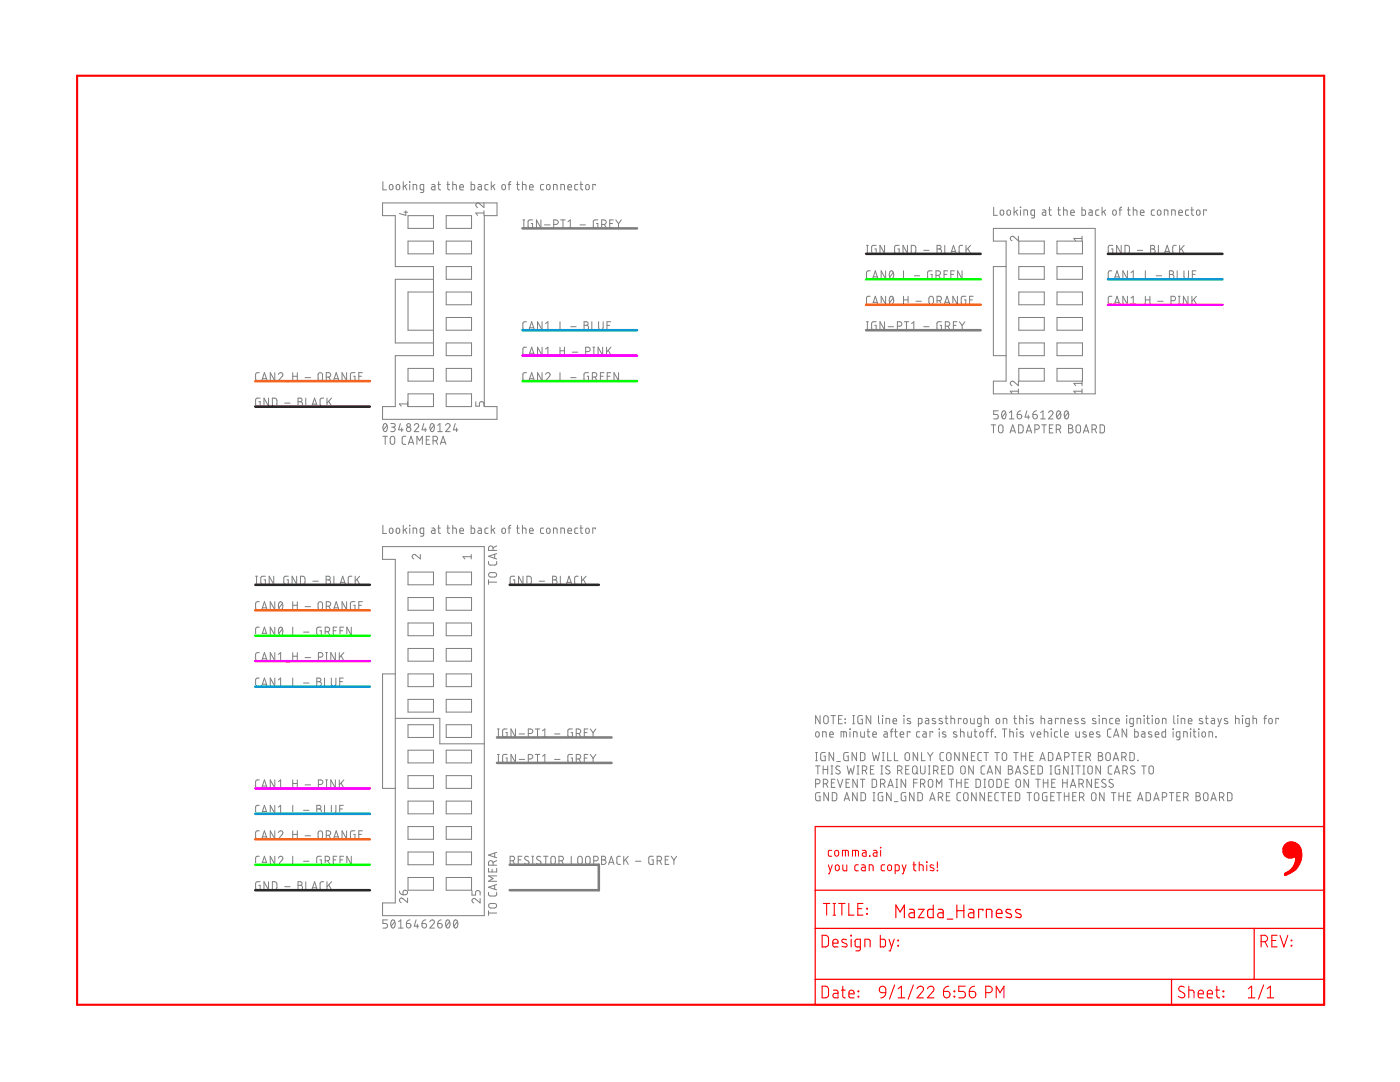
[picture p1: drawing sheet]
<svg xmlns="http://www.w3.org/2000/svg" width="279mm" height="216mm" viewBox="0 0 279 216" stroke-linecap="round" stroke-linejoin="round" font-family="sans-serif">
<g fill="none" stroke="#7e7e7e" stroke-width=".2">
<path d="M76.4 36.3v1.6h.7M77.8 36.9l.3-.1 .2 .1 .1 .6a.36 .36 0 0 1-.3 .4 .36 .36 0 0 1-.4-.4zM79.2 36.9l.2-.1 .3 .1 .1 .6a.36 .36 0 0 1-.4 .4 .36 .36 0 0 1-.3-.4zM80.5 36.3v1.6M80.8 37.1l.4 .8M81.2 36.8l-.7 .5M81.7 36.3h.1zM81.8 36.8v1.1M82.4 37.9v-1.1l.7 .1 .1 1M84.6 37.9h-.6l-.1-.2v-.8l.7-.1-.1 1.5-.6 .1M86.2 36.8h.4l.2 .3v.8l-.5-.1-.2-.2v-.2l.7-.1M87.4 36.8h.5"/>
<path d="M87.5 36.3l.1 1.4 .3 .2M89.2 36.8h.5M89.4 36.3v1.4l.3 .2M90.4 36.8l.6 .1 .1 1M90.4 36.3v1.6M91.8 37.3h.7a.38 .38 0 0 0-.3-.5 .38 .38 0 0 0-.4 .4v.6l.7 .1M94 36.3v1.6l.6-.1 .1-.2v-.6l-.1-.2h-.6M95.4 36.8h.5l.2 .3v.8l-.6-.1-.1-.2v-.2l.7-.1M97.4 36.8h-.5l-.1 .3 .1 .7 .5 .1M98 36.3v1.6M98.4 37.1l.4 .8M98.8 36.8l-.8 .5"/>
<path d="M100.3 36.9l.2-.1 .3 .1 .1 .6a.36 .36 0 0 1-.4 .4 .36 .36 0 0 1-.3-.4zM101.4 36.8h.6M102 36.3h-.3l-.1 .2v1.4M103.1 36.8h.5M103.3 36.3v1.4l.3 .2M104.3 36.8l.7 .1v1M104.3 36.3v1.6M105.7 37.3h.7a.38 .38 0 0 0-.3-.5 .38 .38 0 0 0-.4 .4v.6l.7 .1M108.5 36.8h-.5l-.1 .3v.7l.6 .1M109.2 36.9l.2-.1 .3 .1 .1 .6a.36 .36 0 0 1-.4 .4 .36 .36 0 0 1-.3-.4zM110.5 37.9v-1.1l.6 .1 .1 1M111.9 37.9v-1.1l.7 .1v1"/>
<path d="M113.3 37.3h.8a.38 .38 0 0 0-.3-.5 .38 .38 0 0 0-.5 .4l.1 .6 .7 .1M115.3 36.8h-.4l-.2 .3 .1 .7 .5 .1M115.8 36.8h.5M115.9 36.3l.1 1.4 .3 .2M117 36.9l.2-.1 .3 .1 .1 .6a.36 .36 0 0 1-.4 .4 .36 .36 0 0 1-.3-.4zM118.8 37v-.2h-.5v1.1M76.3 40.5h22.9v2.5h-2.6v38.1h2.6v2.6h-22.9v-2.6h2.6v-10.1h7.6v-17.8h-7.6v-10.2h-2.6zM80.6 42.3h.7M81 42.1v.9l-1.3-.4M81.4 43h5.1v2.6h-5.1zM81.4 48.1h5.1v2.6h-5.1zM86.5 58.3h-5.1v7.6h5.1"/>
<path d="M86.5 55.7h-7.6v12.7h7.6M89 43h5.1v2.6h-5.1zM89 48.1h5.1v2.6h-5.1zM89 53.2h5.1v2.5h-5.1zM89 58.3h5.1v2.5h-5.1zM96.6 40.5v.9l-.9-.8a.44 .44 0 0 0-.7 .2 .44 .44 0 0 0 .3 .6M96.6 42.5h-1.6l.3 .5M96.6 42.1v.9M104.4 45.5h.3M104.4 43.9h.3M104.5 43.9v1.6M106.3 43.9h-.7l-.2 .2v1l.2 .4h.7v-.9h-.3"/>
<path d="M107.9 43.9v1.6l-.8-1.6v1.6M108.7 44.9h1.1M110.5 44.8h.5a.46 .46 0 0 0 .4-.5 .46 .46 0 0 0-.4-.4h-.5v1.6M111.9 43.9h.9M112.4 43.9v1.6M113.3 45.5h1M113.3 44.2l.5-.3v1.6M115.8 44.9h1M119.3 43.9h-.7l-.2 .2 .1 1.3 .8 .1v-.9h-.3M120.1 44.8h.4a.46 .46 0 0 0 .5-.5 .46 .46 0 0 0-.5-.4h-.4v1.6M120.6 44.8l.4 .7M121.7 44.6h.5"/>
<path d="M122.4 43.9h-.7v1.6h.7M122.9 43.9l.5 .7M123.4 44.6v.9M124 43.9l-.6 .7M172.9 50.6h.4M172.9 49h.4M173.1 49v1.6M173.7 54l-.6 .1-.2 .3 .1 1 .1 .2 .6 .1M173.7 59.1h-.6l-.2 .4 .1 1 .1 .2h.6M174.1 55.7l.6-1.7 .5 1.7M174.3 55.2h.8M174.9 49h-.7l-.2 .2 .1 1.3 .8 .1v-.9h-.3"/>
<path d="M176.5 49v1.6l-.9-1.6v1.6M176.7 54v1.7l-.8-1.7v1.7M176.7 59.1v1.6l-.8-1.6v1.6M177.2 50.8h.7M177.7 54.1l.2-.1a.95 .95 0 0 1 0 1.7 1.06 1.06 0 0 1-.2-1.6zM177.7 59.2l.2-.1a.95 .95 0 0 1 0 1.6 1.06 1.06 0 0 1-.2-1.5zM178.3 54.4l-.8 .9M178.3 59.5l-.8 .9M179 55.8h.7M179.5 49h-.7l-.2 .2-.1 1 .3 .3 .7 .1v-.9h-.3M180.3 59.8h.9M180.3 54v1.7h.8"/>
<path d="M180.3 59.1v1.6M181.1 49v1.6l-.9-1.6v1.6M181.2 59.1v1.6M181.9 49h.6l.2 .2 .1 .9-.3 .4-.6 .1zM182.5 55h1.1M184.3 50h1.1M185.5 59.2l.3-.1 .3 .1 .2 .4v.7a.46 .46 0 0 1-.5 .4 .46 .46 0 0 1-.4-.4zM186 54l-.7 .1-.2 .2v1l.2 .3 .7 .1v-.9h-.2M186.8 54.9h.4a.46 .46 0 0 0 .5-.4 .46 .46 0 0 0-.5-.5h-.4v1.7M187 49h.5a.36 .36 0 0 1 .3 .3 .36 .36 0 0 1-.3 .4 .46 .46 0 0 1 .4 .4 .46 .46 0 0 1-.4 .5h-.5zM187 49.7h.5M187.3 54.9l.4 .8"/>
<path d="M188.4 54.8h.6M188.6 49v1.6h.7M189.1 54h-.7v1.7h.7M189.8 54.8h.5M189.8 50.6l.5-1.6 .5 1.6M189.9 50.2h.8M190.5 54h-.7v1.7h.7M191.1 59.1v1.6l-.9-1.6v1.6M192 54v1.7l-.9-1.7v1.7M192.1 49h-.5l-.2 .3v1.1l.2 .1 .5 .1M192.7 59.1h-.6l-.2 .2v1.3l.8 .1v-.9h-.2M192.8 49v1.6"/>
<path d="M193.1 49.6l.6 1M193.5 59.8h.6M193.7 49l-.9 1M194.2 59.1h-.7v1.6h.7M198.2 45.6h20.4v33h-20.4v-2.5h2.6v-28h-2.6zM198.3 41.3v1.7h.8M199.7 42l.3-.1 .2 .1 .1 .6a.36 .36 0 0 1-.3 .4 .36 .36 0 0 1-.4-.4zM200.8 53.2h-2.6v17.8h2.6M201.1 42l.2-.1 .3 .1 .1 .6a.36 .36 0 0 1-.4 .4 .36 .36 0 0 1-.3-.4zM202.4 41.3v1.7M202.7 42.2l.4 .8M203.1 41.9l-.7 .5"/>
<path d="M203.2 47.1v.9l-.8-.7a.45 .45 0 0 0-.8 .1 .45 .45 0 0 0 .4 .6M203.3 48.1h5.1v2.6h-5.1zM203.3 53.2h5.1v2.5h-5.1zM203.3 58.3h5.1v2.5h-5.1zM203.6 41.3l.1 .1zM203.7 41.9v1.1M204.3 43v-1.1l.7 .1 .1 1M206.5 43l-.6-.1-.1-.1v-.8l.7-.1-.1 1.5-.6 .1M208.1 41.9l.6 .1v1l-.7-.2v-.2l.2-.2 .5-.1M209.3 41.9h.5M209.4 41.3l.1 1.5 .3 .2M210.9 48.1h5.1v2.6h-5.1z"/>
<path d="M210.9 53.2h5.1v2.5h-5.1zM210.9 58.3h5.1v2.5h-5.1zM211.1 41.9h.5M211.3 41.3v1.5l.3 .2M212.3 41.9l.7 .1v1M212.3 41.3v1.7M213.7 42.4h.7a.38 .38 0 0 0-.3-.5 .38 .38 0 0 0-.4 .3v.7l.7 .1M215.9 41.3v1.7l.6-.1 .1-.9-.7-.1M215.9 47.6h-1.6l.4 .4M215.9 47.1v.9M217.3 41.9l.6 .1 .1 1-.7-.2v-.2l.1-.2 .6-.1M219.3 41.9h-.5l-.1 .2 .1 .8 .5 .1"/>
<path d="M219.9 41.3v1.7M220.3 42.2l.4 .8M220.7 41.9l-.8 .5M221.9 59.1h-.5l-.2 .4 .1 1.1 .6 .1M221.9 54l-.5 .1-.2 .3 .1 1.2 .6 .1M222.1 49h-.7l-.2 .2 .1 1.3 .8 .1v-.9h-.3M222.2 42l.2-.1 .3 .1 .1 .6a.36 .36 0 0 1-.4 .4 .36 .36 0 0 1-.3-.4zM222.4 55.7l.5-1.7 .6 1.7M222.5 55.2h.9M223.3 41.9h.6M223.8 49v1.6l-1-1.6v1.6M223.9 41.3l-.4 .3v1.4"/>
<path d="M224.5 49h.6l.3 .2v1.1l-.3 .2-.6 .1zM225 54v1.7l-.9-1.7v1.7M225 59.1v1.6l-.9-1.6v1.6M225 41.9h.6M225.2 41.3v1.5l.4 .2M225.7 59.5l.5-.4v1.6M225.7 54.4l.5-.4v1.7M225.7 55.7h.9M226.2 41.9l.7 .1v1M226.2 41.3v1.7M227 50h1M227.2 55.8h.7"/>
<path d="M227.6 42.4h.7a.38 .38 0 0 0-.3-.5 .38 .38 0 0 0-.4 .3l.1 .7 .6 .1M228.6 54v1.7h.7M228.6 59.1v1.6M228.6 59.8h.9M229.5 59.1v1.6M229.6 49h.5a.36 .36 0 0 1 .3 .3 .36 .36 0 0 1-.3 .4 .46 .46 0 0 1 .4 .4 .46 .46 0 0 1-.4 .5h-.5zM229.6 49.7h.5M230.4 41.9h-.5l-.1 .2v.8l.6 .1M230.7 55h1.1M231.1 42l.2-.1 .3 .1 .1 .6a.36 .36 0 0 1-.4 .4 .36 .36 0 0 1-.3-.4zM231.2 49v1.6h.7M232.4 43v-1.1l.7 .1v1"/>
<path d="M232.4 50.6l.5-1.6 .6 1.6M232.5 50.2h.8M233.4 54h.4a.36 .36 0 0 1 .4 .4 .36 .36 0 0 1-.4 .4 .46 .46 0 0 1 .5 .4 .46 .46 0 0 1-.5 .5h-.4zM233.4 54.8h.4M233.8 43v-1.1l.7 .1v1M234.8 49h-.5l-.3 .3 .1 1.1 .2 .1 .5 .1M234.9 54v1.7h.8M235.2 59.1h.3M235.2 42.4h.8a.38 .38 0 0 0-.3-.5 .38 .38 0 0 0-.5 .3l.1 .7 .7 .1M235.3 59.1v1.6M235.4 49v1.6M235.8 49.6l.5 1"/>
<path d="M236.3 54v1.2a.46 .46 0 0 0 .4 .5 .46 .46 0 0 0 .5-.5v-1.2M236.3 49l-.9 1M237.1 59.1v1.6l-.9-1.6v1.6M237.2 41.9l-.5 .1-.1 .1 .1 .8 .5 .1M237.7 41.9h.5M237.8 41.3l.1 1.5 .3 .2M237.9 59.1v1.6M238 54.8h.5M238.2 59.8l.6 .9M238.7 54h-.7v1.7h.7M238.8 59.1l-.9 1M238.9 42l.2-.1 .3 .1 .1 .6a.36 .36 0 0 1-.4 .4 .36 .36 0 0 1-.3-.4z"/>
<path d="M240.7 42.1v-.2h-.5v1.1M51.8 74.4h-.6l-.2 .3 .1 1.1 .1 .1 .6 .1M51.9 79.4l-.7 .1-.1 .2-.1 1 .2 .3h.7v-.8h-.3M52.2 76l.6-1.6 .5 1.6M52.4 75.6h.8M53.6 79.4v1.6l-.9-1.6v1.6M54.4 79.4l.6 .1 .2 .2 .1 .9-.3 .4h-.6zM54.8 74.4v1.6l-.9-1.6v1.6M55.6 74.7a.44 .44 0 0 1 .6-.3 .44 .44 0 0 1 .1 .7l-.7 .9h.9M57 76.2h.8M58.4 74.4v1.6M58.4 75.1h.9"/>
<path d="M59.3 74.4v1.6M59.5 79.4h.4a.36 .36 0 0 1 .4 .4 .36 .36 0 0 1-.4 .4 .44 .44 0 0 1 .5 .4 .44 .44 0 0 1-.5 .4h-.4zM60.9 75.4h1.1M61 79.4v1.6h.7M63.6 74.5l.3-.1 .3 .1 .2 1a.44 .44 0 0 1-.5 .5 .44 .44 0 0 1-.4-.5zM64.6 79.4l-.5 .1-.2 .3v1l.2 .2h.5M65.1 75.2h.5a.44 .44 0 0 0 .4-.4 .44 .44 0 0 0-.4-.4h-.5v1.6M65.3 79.4v1.6M65.6 75.2l.4 .8M66.2 79.4l-.9 1M66.6 76l.5-1.6 .5 1.6M66.7 75.6h.8"/>
<path d="M69.2 74.4v1.6l-.9-1.6v1.6M70.8 74.4h-.6l-.2 .2v1.2l.2 .1 .6 .1v-.9h-.2M71.6 75.1h.5M72.3 74.4h-.7v1.6h.7M81.4 73.5h5.1v2.6h-5.1zM81.4 78.6h5.1v2.5h-5.1zM89 63.4h5.1v2.5h-5.1zM89 68.4h5.1v2.6h-5.1zM89 73.5h5.1v2.6h-5.1zM89 78.6h5.1v2.5h-5.1zM105.1 74.4h-.5l-.2 .3v1.1l.2 .1 .5 .1M105.1 69.3h-.5l-.2 .3v1.1l.2 .2h.5"/>
<path d="M105.1 64.2h-.5l-.2 .4v1l.2 .2h.5M105.6 76l.5-1.6 .6 1.6M105.6 70.9l.5-1.6 .6 1.6M105.6 65.8l.5-1.6 .6 1.6M105.7 75.6h.8M105.7 70.5h.8M105.7 65.4h.8M108.2 64.2v1.6l-.9-1.6v1.6M108.2 69.3v1.6l-.9-1.6v1.6M108.2 74.4v1.6l-.9-1.6v1.6M108.9 74.7a.45 .45 0 0 1 .6-.3 .45 .45 0 0 1 .2 .7l-.8 .9h.9M108.9 70.9h.9"/>
<path d="M108.9 69.6l.4-.3v1.6M108.9 64.6l.4-.4v1.6M108.9 65.8h.9M110.4 76.2h.7M110.4 71.1h.7M110.4 66h.7M111.8 74.4v1.6h.7M111.8 64.2v1.6h.7M111.8 69.3v1.6M111.8 70h.8M112.6 69.3v1.6M113.9 75.4h1.1"/>
<path d="M113.9 65.2h1.1M114.2 70.3h1.1M116.6 64.2h.4a.36 .36 0 0 1 .4 .4 .36 .36 0 0 1-.4 .3 .46 .46 0 0 1 .5 .5 .46 .46 0 0 1-.5 .4h-.4zM116.6 64.9h.4M116.9 70.2h.4a.44 .44 0 0 0 .5-.5 .44 .44 0 0 0-.5-.4h-.4v1.6M117.5 74.4h-.7l-.2 .2v1.2l.2 .1 .7 .1v-.9h-.3M118.1 64.2v1.6h.7M118.2 75.2h.5a.44 .44 0 0 0 .4-.4 .44 .44 0 0 0-.4-.4h-.5v1.6M118.3 70.9h.4M118.3 69.3h.4M118.5 69.3v1.6M118.8 75.2l.3 .8"/>
<path d="M119.5 64.2v1.2a.46 .46 0 0 0 .4 .4 .46 .46 0 0 0 .5-.4v-1.2M119.8 75.1h.6M120.3 69.3v1.6l-.9-1.6v1.6M120.5 74.4h-.7v1.6h.7M121.1 69.3v1.6M121.1 64.9h.6M121.2 75.1h.5M121.4 69.9l.5 1M121.9 64.2h-.8v1.6h.8M121.9 74.4h-.7v1.6h.7M121.9 69.3l-.8 1M123.4 74.4v1.6l-.9-1.6v1.6"/>
<path d="M172.9 65.8h.4M172.9 64.2h.4M173.1 64.2v1.6M174.1 60.7l.6-1.6 .5 1.6M174.3 60.3h.8M174.9 64.2h-.7l-.2 .2 .1 1.3 .8 .1v-.9h-.3M176.5 64.2v1.6l-.9-1.6v1.6M177.2 65.2h1.1M179 60.9h.7M179.1 65.1h.4a.44 .44 0 0 0 .5-.5 .44 .44 0 0 0-.5-.4h-.4v1.6M180.5 64.2h.9M180.9 64.2v1.6"/>
<path d="M181.9 65.8h.9M181.9 64.6l.5-.4v1.6M182.8 60.1h1.1M184.3 65.2h1.1M187 60h.5a.44 .44 0 0 0 .4-.4 .44 .44 0 0 0-.4-.5h-.5v1.6M187.5 60l.4 .7M187.9 64.2h-.7l-.2 .2v1l.2 .4h.7v-.9h-.3M188.5 60.7l.5-1.6 .5 1.6M188.6 60.3h.8M188.7 65.1h.4a.44 .44 0 0 0 .4-.5 .44 .44 0 0 0-.4-.4h-.4v1.6M189.2 65.1l.3 .7M190.3 64.9h.5"/>
<path d="M191 64.2h-.7v1.6h.7M191.5 64.2l.5 .8M192 65v.8M192.6 64.2l-.6 .8M203.2 76.1v.9l-.8-.8a.45 .45 0 0 0-.8 .1 .45 .45 0 0 0 .4 .7M203.2 77.6v.9M203.2 78.1h-1.6l.4 .4M203.3 63.4h5.1v2.5h-5.1zM203.3 68.4h5.1v2.6h-5.1zM203.3 73.5h5.1v2.6h-5.1zM210.9 63.4h5.1v2.5h-5.1zM210.9 68.4h5.1v2.6h-5.1z"/>
<path d="M210.9 73.5h5.1v2.6h-5.1zM215.9 76.1v.9M215.9 77.6v.9M215.9 78.1h-1.6l.4 .4M215.9 76.5h-1.6l.4 .5M222.4 60.7l.5-1.6 .6 1.6M222.5 60.3h.9M225.7 60.7h.9M227.2 60.9h.7M231 60.1h1.1M233.7 60h.5a.44 .44 0 0 0 .4-.4 .44 .44 0 0 0-.4-.5h-.5v1.6M235.2 60.7h.3"/>
<path d="M56.8 80.4h1.1M59.5 80.2h.4M62.2 81l.6-1.6 .5 1.6M62.4 80.6h.8M65.6 80.1l.6 .9M76.4 87.1h.9M76.6 84.6l.3-.1a.95 .95 0 0 1 0 1.6 1 1 0 0 1-.3-1.5zM76.9 87.1v1.6M77.2 84.9l-.7 .9M78 84.5h.5a.36 .36 0 0 1 .4 .4 .36 .36 0 0 1-.4 .3h-.3M78 87.2l.3-.1 .4 .1 .1 1a.46 .46 0 0 1-.5 .5 .46 .46 0 0 1-.4-.5zM78.4 85.2a.44 .44 0 0 1 .5 .5 .44 .44 0 0 1-.5 .4h-.4"/>
<path d="M79.9 84.5l-.4 1.3h1M80.2 85.4v.7M81 87.1h-.5l-.2 .3v1.1l.2 .1 .5 .1M81.3 80.2v.8M81.3 80.6h-1.6l.4 .4M81.5 88.7l.5-1.6 .6 1.6M81.6 88.3h.8M82.7 84.9a.44 .44 0 0 1 .6-.4 .44 .44 0 0 1 .1 .7l-.7 .9h.9M83.2 88.7v-1.6l.5 .8 .6-.8v1.6M84.6 84.5l-.4 1.3h.9M84.9 85.4v.7M85.1 87.8h.5"/>
<path d="M85.8 87.1h-.7v1.6h.7M86 84.6l.3-.1a.95 .95 0 0 1 0 1.6 1 1 0 0 1-.3-1.5zM86.4 87.9h.5a.44 .44 0 0 0 .4-.4 .44 .44 0 0 0-.4-.4h-.5v1.6M86.6 84.9l-.7 .9M87 87.9l.3 .8M87.4 86.1h.9M87.4 84.9l.4-.4v1.6M87.9 88.7l.5-1.6 .6 1.6M88 88.3h.8M88.9 84.9a.44 .44 0 0 1 .7-.4 .44 .44 0 0 1 .1 .7l-.8 .9h.9M90.8 84.5l-.3 1.3h.9M91.1 85.4v.7"/>
<path d="M95 80.2v.8h.7v-.5a.46 .46 0 0 1 .4-.4 .46 .46 0 0 1 .5 .4v.5M197.8 84.8h.9M198.3 84.8v1.6M199.2 82h-.9v.7h.6a.45 .45 0 0 1 .3 .4 .45 .45 0 0 1-.3 .5h-.6M199.4 84.9l.3-.1 .3 .1 .2 1a.46 .46 0 0 1-.5 .5 .46 .46 0 0 1-.4-.5v-.7zM200.1 82.1l.2-.1a.95 .95 0 0 1 0 1.6 1 1 0 0 1-.2-1.5zM200.7 82.3l-.7 .9M201.4 83.6h1M201.4 82.3l.5-.3v1.6M201.6 86.4l.5-1.6 .5 1.6M201.7 86h.8M203 82.7h.6a.45 .45 0 0 1 .3 .5 .45 .45 0 0 1-.5 .4 .45 .45 0 0 1-.4-.5z"/>
<path d="M203.3 84.8h.6l.3 .2v.9l-.3 .5h-.6zM203.7 82l-.4 .1-.3 .6M204.8 86.4l.5-1.6 .6 1.6M204.9 86h.9M204.9 82l-.3 1.2h.9M205.2 82.9v.7M206.1 82.7h.6a.45 .45 0 0 1 .3 .5 .45 .45 0 0 1-.4 .4 .45 .45 0 0 1-.5-.5zM206.5 85.7h.5a.44 .44 0 0 0 .4-.5 .44 .44 0 0 0-.4-.4h-.5v1.6M206.9 82l-.5 .1-.3 .6M207.7 83.6h.9M207.7 82.3l.5-.3v1.6M207.9 84.8h.9"/>
<path d="M208.4 84.8v1.6M209.3 82.3a.45 .45 0 0 1 .6-.3 .45 .45 0 0 1 .1 .7l-.7 .9h.9M209.4 85.5h.6M210.2 84.8h-.8v1.6h.8M210.8 85.7h.4a.44 .44 0 0 0 .5-.5 .44 .44 0 0 0-.5-.4h-.4v1.6M211 82.1l.3-.1a.93 .93 0 0 1 0 1.6 1.02 1.02 0 0 1-.3-1.5zM211.3 85.7l.4 .7M211.6 82.3l-.7 .9M212.6 82.1l.2-.1a.93 .93 0 0 1 0 1.6 1.02 1.02 0 0 1-.2-1.5zM213.2 82.3l-.7 .9M213.3 84.8h.4a.36 .36 0 0 1 .4 .3 .36 .36 0 0 1-.4 .4 .44 .44 0 0 1 .5 .4 .44 .44 0 0 1-.5 .5h-.4zM213.3 85.5h.4"/>
<path d="M214.9 84.9l.3-.1 .3 .1 .1 1a.46 .46 0 0 1-.4 .5 .46 .46 0 0 1-.5-.5v-.7zM216.2 86.4l.6-1.6 .5 1.6M216.3 86h.9M217.9 85.7h.5a.44 .44 0 0 0 .4-.5 .44 .44 0 0 0-.4-.4h-.5v1.6M218.5 85.7l.3 .7M219.5 84.8h.7l.2 .2v1.1l-.2 .3h-.7zM51 116.6h.4M51 115h.4M51.2 115v1.6M53 115h-.6l-.3 .2v1.2l.2 .2h.7v-.9h-.3M54.6 115v1.6l-.9-1.6v1.6M55.3 116.8h.7"/>
<path d="M57.5 115h-.5l-.3 .2-.1 1 .3 .4h.6v-.9h-.2M59.2 115v1.6l-.9-1.6v1.6M60 115h.6l.2 .3 .1 .9-.3 .4h-.6zM62.4 116h1.1M65.1 115h.5a.36 .36 0 0 1 .3 .3 .36 .36 0 0 1-.3 .4 .46 .46 0 0 1 .4 .5 .46 .46 0 0 1-.4 .4h-.5zM65.1 115.7h.5M66.6 115v1.6h.8M67.9 116.6l.5-1.6 .5 1.6M68 116.2h.8M70.2 115h-.5l-.2 .3v1.1l.2 .2h.5M70.9 115v1.6M71.2 115.6l.6 1"/>
<path d="M71.8 115l-.9 1M76.3 109.1h20.3v73.6h-20.3v-2.5h2.6v-68.6h-2.6zM76.4 104.8v1.6h.7M77.8 105.5l.3-.1 .2 .1 .1 .6a.36 .36 0 0 1-.3 .3 .36 .36 0 0 1-.4-.3zM79.2 105.5l.2-.1 .3 .1 .1 .6a.36 .36 0 0 1-.4 .3 .36 .36 0 0 1-.3-.3zM80.5 104.8v1.6M80.8 105.7l.4 .7M81.2 105.4l-.7 .5M81.4 114.2h5.1v2.5h-5.1zM81.4 119.2h5.1v2.6h-5.1zM81.7 104.8l.1 .1zM81.8 105.4v1"/>
<path d="M82.4 106.4v-1l.7 .1 .1 .9M83.9 110.6v.9l-.9-.7a.44 .44 0 0 0-.7 .1 .44 .44 0 0 0 .3 .6M84.6 106.4h-.6l-.1-.1-.1-.7 .2-.2h.6v1.3l-.2 .3h-.5M86.2 105.4h.4l.2 .2v.8h-.5l-.2-.2v-.3l.7-.1M87.4 105.4h.5M87.5 104.8l.1 1.5 .3 .1M89 114.2h5.1v2.5h-5.1zM89 119.2h5.1v2.6h-5.1zM89.2 105.4h.5M89.4 104.8v1.5l.3 .1M90.4 105.4l.6 .1 .1 .9M90.4 104.8v1.6"/>
<path d="M91.8 105.9h.7a.39 .39 0 0 0-.3-.5 .39 .39 0 0 0-.4 .3v.7h.7M94 104.8v1.6h.6l.1-.2v-.7l-.1-.1h-.6M94 111.1h-1.6l.4 .4M94 110.6v.9M95.4 105.4h.5l.2 .2v.8h-.6l-.1-.2v-.3l.7-.1M97.4 105.4h-.5l-.1 .2 .1 .8h.5M97.5 112v.5l.4 .3 1-.1 .2-.2v-.5M97.5 115.7v.9M97.5 116.2h1.6M97.6 114.4l1.1-.1a.44 .44 0 0 1 .4 .4 .44 .44 0 0 1-.4 .4l-1.1-.1-.1-.3zM98 104.8v1.6M98.4 105.7l.4 .7"/>
<path d="M98.4 109.8v-.4a.46 .46 0 0 0-.5-.5 .46 .46 0 0 0-.4 .5v.4h1.6M98.7 110.6v.8M98.8 105.4l-.8 .5M99.1 110.5l-1.6 .5 1.6 .5M99.1 108.9l-.7 .4M100.3 105.5l.2-.1 .3 .1 .1 .6a.36 .36 0 0 1-.4 .3 .36 .36 0 0 1-.3-.3zM101.4 105.4h.6M102 104.8l-.3 .1-.1 .2v1.3M102.7 115h-.5l-.4 .2v1.2l.2 .2h.7v-.9h-.3M103.1 105.4h.5M103.3 104.8v1.5l.3 .1M104.3 105.4l.7 .1v.9"/>
<path d="M104.3 104.8v1.6M104.4 115v1.6l-.9-1.6v1.6M105.2 115h.6l.2 .3v1l-.2 .3h-.6zM105.7 105.9h.7a.38 .38 0 0 0-.2-.5 .38 .38 0 0 0-.5 .3v.7h.7M107.6 116h1.1M108.5 105.4h-.5l-.1 .2v.8h.6M109.2 105.5l.2-.1 .3 .1 .1 .6a.36 .36 0 0 1-.4 .3 .36 .36 0 0 1-.3-.3zM110.3 115h.4a.36 .36 0 0 1 .4 .3 .36 .36 0 0 1-.4 .4 .46 .46 0 0 1 .5 .5 .46 .46 0 0 1-.5 .4h-.4zM110.3 115.7h.4M110.5 106.4v-1l.6 .1 .1 .9M111.8 115v1.6h.7M111.9 106.4v-1l.7 .1v.9"/>
<path d="M113 116.6l.6-1.6 .5 1.6M113.2 116.2h.8M113.3 105.9h.8a.39 .39 0 0 0-.3-.5 .39 .39 0 0 0-.5 .3l.1 .7h.7M115.3 105.4h-.4l-.2 .2 .1 .8h.5M115.4 115h-.5l-.2 .3v1.1l.2 .2h.5M115.8 105.4h.5M115.9 104.8l.1 1.5 .3 .1M116.1 115v1.6M116.4 115.6l.6 1M117 115l-.9 1M117 105.5l.2-.1 .3 .1 .1 .6a.36 .36 0 0 1-.4 .3 .36 .36 0 0 1-.3-.3zM118.8 105.6v-.2h-.5v1"/>
<path d="M51.8 135.3h-.6l-.2 .4 .1 1.1 .7 .1M51.8 125.1l-.6 .1-.2 .3 .1 1.1 .1 .1 .6 .1M51.8 120.1h-.6l-.2 .3 .1 1.1 .1 .2h.6M51.8 130.2l-.6 .1-.2 .3 .1 1.1 .7 .1M52.2 136.9l.6-1.6 .5 1.6M52.2 126.8l.6-1.7 .5 1.7M52.2 121.7l.6-1.6 .5 1.6M52.2 131.8l.6-1.6 .5 1.6M52.4 136.5h.8M52.4 126.4h.8M52.4 121.3h.8M52.4 131.4h.8"/>
<path d="M54.8 120.1v1.6l-.9-1.6v1.6M54.8 125.1v1.7l-.9-1.7v1.7M54.8 130.2v1.6l-.9-1.6v1.6M54.8 135.3v1.6l-.9-1.6v1.6M55.6 130.6l.4-.4v1.6M55.6 135.7l.4-.4v1.6M55.6 136.9h.9M55.6 131.8h.9M55.8 125.2l.2-.1a.97 .97 0 0 1 0 1.7 1.02 1.02 0 0 1-.2-1.6zM55.8 120.2l.2-.1a.97 .97 0 0 1 0 1.6 1.02 1.02 0 0 1-.2-1.5zM56.4 125.5l-.8 .9M56.4 120.4l-.8 .9"/>
<path d="M57 137.1h.8M57 127h.8M57 121.9h.8M57 132h.8M58.4 120.1v1.6M58.4 125.1v1.7h.7M58.4 130.2v1.6M58.4 135.3v1.6h.7M58.4 120.8h.9M58.4 130.9h.9M59.3 120.1v1.6M59.3 130.2v1.6"/>
<path d="M60.6 136.3h1.1M60.6 126.1h1.1M60.9 121.1h1.1M60.9 131.2h1.1M63.2 135.3h.5a.36 .36 0 0 1 .4 .4 .36 .36 0 0 1-.4 .3 .46 .46 0 0 1 .4 .5 .46 .46 0 0 1-.4 .4h-.5zM63.2 136h.5M63.5 131.1h.5a.46 .46 0 0 0 .5-.4 .46 .46 0 0 0-.5-.5h-.5v1.6M63.6 120.2l.3-.1 .4 .2 .1 .9a.44 .44 0 0 1-.5 .5 .44 .44 0 0 1-.4-.5zM64.1 125.1h-.5l-.4 .3v1l.2 .3 .7 .1v-.9h-.3M64.8 135.3v1.6h.7M64.9 126h.4a.46 .46 0 0 0 .5-.4 .46 .46 0 0 0-.5-.5h-.4v1.7M65 131.8h.4"/>
<path d="M65 130.2h.4M65.1 121h.5a.46 .46 0 0 0 .4-.5 .46 .46 0 0 0-.4-.4h-.5v1.6M65.2 130.2v1.6M65.4 126l.4 .8M65.6 121l.4 .7M66.1 135.3v1.2a.46 .46 0 0 0 .5 .4 .46 .46 0 0 0 .4-.4v-1.2M66.5 125.9h.5M66.6 121.7l.5-1.6 .5 1.6M66.7 121.3h.8M66.9 130.2v1.6l-.9-1.6v1.6M67.2 125.1h-.7v1.7h.7M67.7 130.2v1.6"/>
<path d="M67.8 136h.5M67.9 125.9h.5M68.1 130.9l.5 .9M68.5 135.3h-.7v1.6h.7M68.6 125.1h-.7v1.7h.7M68.6 130.2l-.9 1M69.2 120.1v1.6l-.9-1.6v1.6M70.1 125.1v1.7l-.9-1.7v1.7M70.8 120.1h-.5l-.3 .2v1.2l.2 .2h.6v-.9h-.2M71.6 120.8h.5M72.3 120.1h-.7v1.6h.7M78.9 134.5h-2.6v22.8h2.6"/>
<path d="M81.4 124.3h5.1v2.6h-5.1zM81.4 129.4h5.1v2.5h-5.1zM81.4 134.5h5.1v2.5h-5.1zM81.4 139.6h5.1v2.5h-5.1zM89 124.3h5.1v2.6h-5.1zM89 129.4h5.1v2.5h-5.1zM89 134.5h5.1v2.5h-5.1zM89 139.6h5.1v2.5h-5.1zM51.8 155.6h-.6l-.2 .4 .1 1.1 .7 .1M52.2 157.2l.6-1.6 .5 1.6M52.4 156.8h.8M54.8 155.6v1.6l-.9-1.6v1.6"/>
<path d="M55.6 156l.4-.4v1.6M55.6 157.2h.9M57 157.4h.8M58.4 155.6v1.6M58.4 156.3h.9M59.3 155.6v1.6M60.9 156.6h1.1M63.5 156.5h.5a.46 .46 0 0 0 .5-.4 .46 .46 0 0 0-.5-.5h-.5v1.6M65 157.2h.4M65 155.6h.4M65.2 155.6v1.6M66.9 155.6v1.6l-.9-1.6v1.6"/>
<path d="M67.7 155.6v1.6M68.1 156.3l.5 .9M68.6 155.6l-.9 1M78.9 143.3h8.9v5.1h8.8M81.4 144.6h5.1v2.6h-5.1zM81.4 149.7h5.1v2.5h-5.1zM81.4 154.8h5.1v2.5h-5.1zM81.4 159.9h5.1v2.5h-5.1zM89 144.6h5.1v2.6h-5.1zM89 149.7h5.1v2.5h-5.1zM89 154.8h5.1v2.5h-5.1zM89 159.9h5.1v2.5h-5.1z"/>
<path d="M99.3 147.1h.3M99.3 145.5h.3M99.3 152.2h.3M99.3 150.5h.3M99.5 145.5v1.6M99.5 150.5v1.7M101.2 145.5h-.7l-.2 .2v1l.2 .4h.7v-.9h-.3M101.2 150.5l-.7 .1-.2 .2v1l.2 .3 .7 .1v-.9h-.3M102.9 145.5v1.6l-.9-1.6v1.6M102.9 150.5v1.7l-.9-1.7v1.7M103.6 146.5h1.1M103.6 151.5h1.1"/>
<path d="M105.4 146.4h.5a.46 .46 0 0 0 .4-.5 .46 .46 0 0 0-.4-.4h-.5v1.6M105.4 151.4h.5a.46 .46 0 0 0 .4-.4 .46 .46 0 0 0-.4-.5h-.5v1.7M106.8 145.5h.9M106.8 150.5h.9M107.3 145.5v1.6M107.3 150.5v1.7M108.3 147.1h.9M108.3 145.8l.4-.3v1.6M108.3 150.9l.4-.4v1.7M108.3 152.2h.9M110.7 146.5h1.1M110.7 151.5h1.1"/>
<path d="M114.2 145.5h-.6l-.3 .2v1l.3 .4h.6v-.9h-.2M114.2 150.5l-.6 .1-.3 .2v1l.3 .3 .6 .1v-.9h-.2M115 146.4h.5a.46 .46 0 0 0 .4-.5 .46 .46 0 0 0-.4-.4h-.5v1.6M115 151.4h.5a.46 .46 0 0 0 .4-.4 .46 .46 0 0 0-.4-.5h-.5v1.7M115.5 146.4l.4 .7M115.5 151.4l.4 .8M116.6 146.2h.6M116.6 151.3h.6M117.3 145.5h-.7v1.6h.7M117.3 150.5h-.7v1.7h.7M117.8 145.5l.6 .7M117.8 150.5l.6 .8"/>
<path d="M118.4 146.2v.9M118.4 151.3v.9M118.9 145.5l-.5 .7M118.9 150.5l-.5 .8M162.8 156.4h.4a.46 .46 0 0 0 .5-.5 .46 .46 0 0 0-.5-.4h-.4v1.6M162.8 151.8h.3M162.8 150.2h.3M162.8 152.8h.9M162.9 146.1l.2-.1 .3 .1 .1 .6a.36 .36 0 0 1-.4 .4 .36 .36 0 0 1-.3-.4zM162.9 150.2v1.6M163.2 152.8v1.7M163.7 158.2h-.7l-.2 .2v1l.2 .3 .7 .1v-.9h-.3"/>
<path d="M163.7 142.8v1.6l-.9-1.6v1.6M164.2 147.1v-1.1l.7 .1v1M164.3 152.8v1.7M164.3 153.5h.9M164.3 156.4h.5a.46 .46 0 0 0 .4-.5 .46 .46 0 0 0-.4-.4h-.5v1.6M164.5 142.9l.3-.1 .3 .1a1.33 1.33 0 0 1 .1 1.2l-.4 .3-.3-.1-.1-.3zM164.7 150.2h-.7l-.2 .2v1l.2 .4h.7v-.9h-.3M164.9 156.4l.3 .7M165.2 152.8v1.7M165.3 158.2v1.6l-.9-1.6v1.6M165.6 146.5h.7a.38 .38 0 0 0-.3-.5 .38 .38 0 0 0-.4 .4l.1 .6 .6 .1M165.8 142.8h1"/>
<path d="M165.8 152.8h.4M165.8 154.5h.4M165.9 156.2h.6M166 152.8v1.7M166.1 158.2h.6l.3 .2v.9l-.3 .4-.6 .1zM166.3 142.8v1.6M166.4 150.2v1.6l-.9-1.6v1.6M166.6 155.5h-.7v1.6h.7M167 152h.7M167.1 155.5l.6 1.6 .5-1.6M167.3 143.5h.6M167.6 153l-.2-.1a.37 .37 0 0 0-.5 .1 .37 .37 0 0 0 .1 .5l.5 .3a.38 .38 0 0 1 .1 .5 .38 .38 0 0 1-.5 .1l-.3-.2"/>
<path d="M167.9 147.1v-1.1l.9 .1 .1 1M168.1 142.8h-.8v1.6h.8M168.4 146v1.1M168.5 159.8l.5-1.6 .5 1.6M168.6 159.4h.8M168.6 143.5l.1 .1zM168.6 144.2l.1 .1zM168.8 156.2h.6M169.1 152.8l.3 1.7 .4-1.1 .3 1.1 .4-1.7M169.3 150.2h-.7l-.2 .2v1l.2 .4h.7v-.9h-.3M169.6 155.5h-.8v1.6h.8M169.6 145.5h.1z"/>
<path d="M169.6 146v1.1M170.2 142.8h.3M170.2 144.4h.3M170.3 147.1v-1.1l.7 .1v1M170.3 142.8v1.6M170.9 150.2v1.6l-.8-1.6v1.6M171 152.8h.4M171 154.5h.4M171.1 158.2v1.6l-.9-1.6v1.6M171.1 155.5v1.6l-.9-1.6v1.6M171.2 152.8v1.7M171.7 155.5h.9"/>
<path d="M171.7 150.2h.6l.3 .2v1.1l-.3 .2-.6 .1zM171.8 146v.9l.2 .2h.5v-1.1M171.8 158.2l.8 .1a1.33 1.33 0 0 1 .1 1.2l-.3 .2-.6 .1zM172.1 142.8h-.7l-.2 .2v1.1l.2 .3h.7v-.9h-.3M172.1 153.7h.5a.46 .46 0 0 0 .4-.4 .46 .46 0 0 0-.4-.5h-.5v1.7M172.1 155.5v1.6M172.6 153.7l.4 .8M173.1 146h.5M173.2 145.5v1.4l.4 .2M173.7 153.5h.5M173.8 142.8v1.6l-.9-1.6v1.6M174.1 155.5h.6l.2 .3v1l-.2 .3h-.6z"/>
<path d="M174.1 150.2l.4 1.6 .3-1.1 .4 1.1 .3-1.6M174.2 146.5h.7a.38 .38 0 0 0-.3-.5 .38 .38 0 0 0-.4 .4v.6l.7 .1M174.2 159.8h.4M174.2 158.2h.4M174.4 158.2v1.6M174.4 152.8h-.7v1.7h.7M175.3 142.8v1.3l.3 .3M175.7 156.4h.5a.46 .46 0 0 0 .4-.5 .46 .46 0 0 0-.4-.4h-.5v1.6M175.8 152.8h.4M175.8 154.5h.4M176 152.8v1.7M176.1 142.8l.1 .1z"/>
<path d="M176.1 151.8h.4M176.1 150.2h.4M176.1 143.3v1.1M176.2 158.2h-.7l-.2 .2 .1 1.3 .8 .1v-.9h-.3M176.3 150.2v1.6M176.3 156.4l.3 .7M176.4 146h.5l.2 .3v.8l-.6-.1-.1-.2v-.2l.7-.1M176.8 144.4v-1.1l.7 .2v.9M177.1 150.2v1.6h.8M177.2 157.1l.5-1.6 .6 1.6M177.3 156.7h.8M177.5 153l-.5-.2-.2 .4v.2l.6 .4a.38 .38 0 0 1 .2 .5 .38 .38 0 0 1-.5 .1l-.4-.2"/>
<path d="M177.7 146h.5M177.8 158.2v1.6l-.9-1.6v1.6M178.2 143.9h.7a.38 .38 0 0 0-.2-.6 .38 .38 0 0 0-.5 .4l.1 .6 .6 .1M178.2 145.5l-.3 .1v1.5M178.5 160h.7M178.5 150.2v1.6h.7M178.5 146h.6M178.7 145.5v1.4l.4 .2M178.8 155.5h.4M178.8 157.1h.4M179 155.5v1.6M179.1 153.7h.5a.46 .46 0 0 0 .4-.4 .46 .46 0 0 0-.4-.5h-.5v1.7"/>
<path d="M179.6 146.5h.8a.38 .38 0 0 0-.3-.5 .38 .38 0 0 0-.5 .4l.1 .6 .7 .1M179.7 153.7l.3 .8M180.4 142.8v.1zM180.4 143.3v1.1M180.7 153.5h.6M180.7 155.5v1.6l-.9-1.6v1.6M180.8 150.3l.3-.1 .3 .1 .1 1a.46 .46 0 0 1-.4 .5 .46 .46 0 0 1-.5-.5v-.7zM180.8 158.2h-.7l-.2 .2v1l.2 .3 .7 .1v-.9h-.3M181.5 152.8h-.8v1.7h.8M181.6 146.2v-.2h-.5v1.1M181.7 143.4h-.6l-.1 .2 .7 .4v.3l-.2 .1-.5-.1M182.3 153l.3-.2 .3 .2 .1 1a.46 .46 0 0 1-.4 .5 .46 .46 0 0 1-.5-.5v-.7z"/>
<path d="M182.3 156.2h.7M182.4 158.2v1.6l-.9-1.6v1.6M182.8 154.1l.4 .4M183 155.5h-.7v1.6M183.1 150.2v1.6l-.9-1.6v1.6M183.2 158.2h.6l.3 .2v1.1l-.3 .2-.6 .1zM183.3 144.4h.5l.2-.1-.1-.9-.6-.1v1.6M183.6 146h-.5l-.2 .3 .1 .7 .6 .1M183.7 152.8v1.2a.46 .46 0 0 0 .5 .5 .46 .46 0 0 0 .4-.5v-1.2M183.7 156.4h.4a.46 .46 0 0 0 .5-.5 .46 .46 0 0 0-.5-.4h-.4v1.6M183.9 150.2v1.6h.7M184.2 146h.5l.1 .3v.8l-.5-.1-.2-.2 .1-.2 .6-.1"/>
<path d="M184.2 156.4l.4 .7M184.7 143.3l.5 .1 .2 .2v.8h-.6l-.2-.2 .1-.3 .7-.1M185.1 150.2l.6 .7M185.3 152.8h.3M185.3 154.5h.3M185.4 155.6l.3-.1 .3 .1a1.33 1.33 0 0 1 .1 1.2l-.4 .3-.3-.1-.1-.3zM185.5 152.8v1.7M185.5 159.8l.6-1.6 .5 1.6M185.7 150.9v.9M185.7 159.4h.8M186.1 146.2v-.2h-.5v1.1M186.2 150.2l-.5 .7"/>
<path d="M186.3 153.7h.5a.46 .46 0 0 0 .4-.4 .46 .46 0 0 0-.4-.5h-.5v1.7M186.7 143.4h-.6l-.1 .2 .7 .4 .1 .3-.3 .1-.5-.1M186.9 153.7l.3 .8M186.9 157.1v-1.6l.5 .9 .6-.9v1.6M187.3 159.1h.4a.46 .46 0 0 0 .5-.5 .46 .46 0 0 0-.5-.4h-.4v1.6M187.4 145.5h.1zM187.5 146v1.1M187.8 159.1l.4 .7M187.9 153.5h.6M188 143.4h-.5l-.1 .2 .7 .4v.3l-.2 .1-.5-.1M188.3 150.2h-.5l-.2 .3v1.1l.2 .2h.5M188.6 143.3h.6"/>
<path d="M188.7 152.8h-.8v1.7h.8M188.7 146.1l-.5-.1-.1 .3 .7 .4v.3l-.2 .1-.5-.1M188.8 142.8v1.5l.4 .1M188.9 158.9h.5M189 150.3l.4-.1 .3 .1 .1 1a.44 .44 0 0 1-.4 .5 .44 .44 0 0 1-.5-.5zM189.3 152.8l.6 .1 .2 .2 .1 .9-.3 .4-.6 .1zM189.4 155.5h.9M189.6 158.2h-.7v1.6h.7M189.8 143.3l.7 .2v.9M189.8 142.8v1.6M189.9 155.5v1.6M190.9 146.1l-.5-.1-.1 .3 .7 .4v.3l-.2 .1-.5-.1"/>
<path d="M190.9 156.2h.9M190.9 155.5v1.6M191.4 150.2v1.6l-.9-1.6v1.6M191.7 146l.7 .1v1M191.7 145.5v1.6M191.7 158.2h-.5l-.2 .3 .1 1.2 .6 .1M191.8 143.5v-.2h-.5v1.1M191.8 155.5v1.6M191.9 153l.3-.2 .3 .2 .1 1a.46 .46 0 0 1-.4 .5 .46 .46 0 0 1-.5-.5zM192.4 143.4l.3-.1 .2 .1 .1 .7a.36 .36 0 0 1-.3 .3 .36 .36 0 0 1-.4-.3zM192.4 158.3l.4-.1 .3 .1 .1 1a.46 .46 0 0 1-.4 .5 .46 .46 0 0 1-.5-.5zM192.6 156.2h.5"/>
<path d="M193.1 150.2v1.6l-.9-1.6v1.6M193.1 146l.1 .9 .2 .2h.5v-1.1M193.3 155.5h-.7v1.6h.7M193.7 143.3v1l.3 .1h.4v-1.1M193.9 150.9h.5M194.2 152.8v1.7l-.9-1.7v1.7M194.4 146h.6M194.6 145.5v1.4l.4 .2M194.6 150.2h-.7v1.6h.7M194.8 155.5h.6l.2 .3 .1 .9-.3 .4h-.6zM194.8 158.2v1.6l-.9-1.6v1.6M195.6 146.1l.3-.1 .3 .1 .1 .6a.36 .36 0 0 1-.4 .4 .36 .36 0 0 1-.4-.4z"/>
<path d="M195.8 144.4h-.5l-.2-.1 .1-.9 .6-.1v1.5l-.6 .1M195.9 150.2h-.5l-.2 .3v1.1l.2 .2h.5M196.4 150.2h.9M196.4 155.5h.3M196.4 157.1h.3M196.5 158.2v1.6l-.9-1.6v1.6M196.5 152.8h-.5l-.2 .4v1l.2 .2 .5 .1M196.5 155.5v1.6M196.6 143.3l.7 .2v.9M196.6 142.8v1.6M196.8 146h.5M196.8 150.2v1.6"/>
<path d="M197 154.5l.5-1.7 .6 1.7M197.1 154.1h.9M197.3 158.9h.5M197.3 145.5h-.2l-.1 .2v1.4M197.5 155.6l.3-.1 .3 .1a1.33 1.33 0 0 1 .1 1.2l-.4 .3-.3-.1-.2-.3zM197.7 146h.5M198 158.2h-.7v1.6h.7M198.2 145.5h-.2l-.1 .2v1.4M198.5 150.2h1M198.6 147l.1 .1zM198.9 143.4l.3-.1 .2 .1 .1 .7a.36 .36 0 0 1-.3 .3 .36 .36 0 0 1-.4-.3zM198.9 155.5h.7l.2 .3 .1 .9-.3 .4h-.7z"/>
<path d="M199 150.2v1.6M199.3 158.2h-.5l-.3 .3 .1 1.2 .7 .1M199.6 152.8v1.7l-.9-1.7v1.7M199.7 158.2h1M200 145.5h.9M200.1 150.3l.3-.1 .4 .1a1.33 1.33 0 0 1 .1 1.2l-.5 .3-.3-.1-.1-.4zM200.2 158.2v1.6M200.2 144.4v-1.1l.7 .2v.9M200.5 145.5v1.6M200.6 156.2h.6M201.2 152.8h.5a.36 .36 0 0 1 .3 .4 .36 .36 0 0 1-.3 .3 .46 .46 0 0 1 .4 .5 .46 .46 0 0 1-.4 .5h-.5zM201.2 153.5h.5"/>
<path d="M201.3 158.9h.5M201.3 155.5h-.7v1.6h.7M201.5 146l.7 .1v1M201.5 145.5v1.6M202 158.2h-.7v1.6h.7M202.3 150.2h.9M202.3 143.3h.6M202.5 142.8v1.5l.4 .1M202.6 158.2h.6l.3 .2v1.1l-.3 .2-.6 .1zM202.6 154.5l.6-1.7 .5 1.7M202.8 150.2v1.6M202.8 154.1h.8"/>
<path d="M202.9 155.6l.3-.1 .3 .1a1.33 1.33 0 0 1 .1 1.2l-.4 .3-.3-.1-.1-.3zM202.9 145.5h.1zM202.9 146v1.1M203.5 143.3l.7 .2v.9M203.5 142.8v1.6M203.8 150.9h.9M203.8 150.2v1.6M204.2 146.1l-.5-.1-.2 .3 .7 .4 .1 .3-.3 .1-.4-.1M204.7 150.2v1.6M204.9 142.8v.1zM204.9 143.3v1.1M205 158.2h.9"/>
<path d="M205 153l-.1-.1a.38 .38 0 0 0-.6 .1 .38 .38 0 0 0 .1 .5l.6 .3a.44 .44 0 0 1-.1 .7 .44 .44 0 0 1-.7-.3M205.3 155.5v1.6l-.9-1.6v1.6M205.4 158.2v1.6M205.5 150.9h.5M205.7 146l.4 1.1 .3-1.1M205.8 153.5h.5M206.2 143.4h-.6l-.1 .2 .7 .4v.3l-.2 .1-.5-.1M206.2 150.2h-.7v1.6h.7M206.5 152.8h-.7v1.7h.7M206.5 158.3l.4-.1 .3 .1 .1 1a.46 .46 0 0 1-.4 .5 .46 .46 0 0 1-.5-.5zM206.7 155.5h.9M207 146.5h.7a.38 .38 0 0 0-.2-.5 .38 .38 0 0 0-.5 .4l.1 .6 .6 .1"/>
<path d="M207.2 152.8l.6 .1 .2 .2v1.1l-.2 .2-.6 .1zM207.2 155.5v1.6M207.5 151.8l.6-1.6 .5 1.6M207.6 151.4h.9M207.8 143.3l.6 .2 .1 .9M207.8 142.8v1.6M208.2 156.2h.9M208.2 155.5v1.6M208.4 146l.7 .1v1M208.4 145.5v1.6M208.9 158.2h-.6l-.2 .2-.1 1 .3 .3 .6 .1v-.9h-.2M209.1 155.5v1.6"/>
<path d="M209.2 150.2h.6l.3 .2v1.1l-.3 .2-.6 .1zM209.3 143.3l.4 .1 .2 .2v.8h-.6l-.1-.2v-.3l.7-.1M209.5 152.8h.4M209.5 154.5h.4M209.7 158.9h.5M209.7 152.8v1.7M209.8 145.5h.1M209.8 146v1.1M209.9 156.2h.5M210.4 158.2h-.7v1.6h.7M210.6 155.5h-.7v1.6h.7M210.8 151.8l.5-1.6 .5 1.6"/>
<path d="M210.9 151.4h.8M210.9 158.2h.9M211.1 146h-.5l-.2 .3 .1 .7 .6 .1M211.2 143.5v-.2h-.6v1.1M211.3 158.2v1.6M211.5 152.8h-.7l-.2 .3 .1 1.2 .8 .2v-1h-.3M211.6 145.5v1.3l.3 .3M211.7 144.4v-1.1l.7 .2v.9M212.1 156.2h.9M212.1 155.5v1.6M212.4 158.9h.9M212.4 158.2v1.6"/>
<path d="M212.5 146.5h.7a.38 .38 0 0 0-.3-.5 .38 .38 0 0 0-.4 .4v.6l.7 .1M212.5 151.1h.4a.46 .46 0 0 0 .5-.5 .46 .46 0 0 0-.5-.4h-.4v1.6M213 155.5v1.6M213.1 143.9h.7a.38 .38 0 0 0-.2-.6 .38 .38 0 0 0-.5 .4l.1 .6 .6 .1M213.2 152.8v1.7l-.9-1.7v1.7M213.3 158.2v1.6M213.6 157.1l.5-1.6 .6 1.6M213.7 156.7h.8M213.8 152.8h.4M213.8 154.5h.4M213.9 150.2h.9M214 152.8v1.7"/>
<path d="M214.1 158.9h.5M214.3 150.2v1.6M214.7 146v.9l.3 .2h.4v-1.1M214.7 152.8h.9M214.8 158.2h-.7v1.6h.7M215.1 143.4h-.5l-.1 .2 .7 .4v.3l-.2 .1-.5-.1M215.2 152.8v1.7M215.3 156.4h.5a.46 .46 0 0 0 .4-.5 .46 .46 0 0 0-.4-.4h-.5v1.6M215.4 150.9h.5M215.4 159.1h.5a.46 .46 0 0 0 .4-.5 .46 .46 0 0 0-.4-.4h-.5v1.6M215.9 156.4l.3 .7M216 159.1l.3 .7"/>
<path d="M216.1 150.2h-.7v1.6h.7M216.1 152.8h.4M216.1 154.5h.4M216.3 152.8v1.7M216.5 143.4h-.6l-.1 .2 .7 .4v.3l-.2 .1-.5-.1M216.7 151.1h.5a.46 .46 0 0 0 .4-.5 .46 .46 0 0 0-.4-.4h-.5v1.6M216.7 146.1l-.5-.1-.1 .3 .7 .4v.3l-.2 .1-.5-.1M217.2 153l.4-.2 .3 .2 .1 1a.44 .44 0 0 1-.4 .5 .44 .44 0 0 1-.5-.5zM217.3 151.1l.3 .7M217.5 146.5h.7a.38 .38 0 0 0-.3-.5 .38 .38 0 0 0-.4 .4l.1 .6 .6 .1M217.8 155.5v1.6l-.9-1.6v1.6M218 158.3l.3-.1 .3 .1 .1 1a.46 .46 0 0 1-.4 .5 .46 .46 0 0 1-.5-.5z"/>
<path d="M218.6 156.2h.5M218.7 143.4h-.6l-.1 .2 .7 .4v.3l-.2 .1-.5-.1M219.2 150.2h.4a.36 .36 0 0 1 .4 .3 .36 .36 0 0 1-.4 .4 .46 .46 0 0 1 .5 .4 .46 .46 0 0 1-.5 .5h-.4zM219.2 150.9h.4M219.3 155.5h-.7v1.6h.7M219.3 142.8l.1 .1zM219.4 143.3v1.1M219.5 146.1l-.6-.1-.1 .3 .7 .4v.3l-.2 .1-.5-.1M219.6 152.8v1.7l-.9-1.7v1.7M220 144.4v-1.1l.7 .2 .1 .9M220.3 158.2v1.6l-.8-1.6v1.6M220.7 155.6l-.6-.1-.2 .4 .1 .2 .6 .3a.38 .38 0 0 1 .1 .6 .38 .38 0 0 1-.5 .1l-.4-.2"/>
<path d="M220.8 150.3l.3-.1 .4 .1 .1 1a.46 .46 0 0 1-.5 .5 .46 .46 0 0 1-.4-.5zM221.7 145.5h-.5l-.2 .3v1.1l.2 .2h.5M221.8 158.2h.9M221.9 152.8h-.5l-.2 .4v1l.2 .2 .5 .1M222.1 143.3l-.5 .1-.1 .2 .1 .7 .5 .1M222.1 155.6l-.2-.1a.37 .37 0 0 0-.5 .2 .37 .37 0 0 0 .1 .5l.5 .2a.4 .4 0 0 1 .1 .6 .4 .4 0 0 1-.6 0l-.2-.1M222.2 151.8l.5-1.6 .5 1.6M222.2 147.1l.6-1.6 .5 1.6M222.2 158.2v1.6M222.3 151.4h.8M222.4 146.7h.8M222.4 154.5l.5-1.7 .6 1.7"/>
<path d="M222.5 154.1h.8M222.7 143.9h.7a.38 .38 0 0 0-.3-.5 .38 .38 0 0 0-.4 .3v.6l.7 .1M223.3 158.9h.9M223.3 158.2v1.6M223.9 151.1h.4a.46 .46 0 0 0 .5-.5 .46 .46 0 0 0-.5-.4h-.4v1.6M224.1 153.7h.4a.46 .46 0 0 0 .5-.4 .46 .46 0 0 0-.5-.5h-.4v1.7M224.2 158.2v1.6M224.4 151.1l.4 .7M224.6 153.7l.4 .8M224.8 142.8l.1 .1zM224.9 143.3v1.1M224.9 145.5v1.6l-1-1.6v1.6"/>
<path d="M225 158.9h.5M225.5 150.2h.6l.3 .2v1.1l-.3 .2-.6 .1zM225.7 158.2h-.7v1.6h.7M226.2 144.4h-.6l-.1-.1 .1-.9 .6-.1-.1 1.5-.5 .1M226.4 153l-.5-.2-.3 .4 .1 .2 .6 .4a.38 .38 0 0 1 .1 .5 .38 .38 0 0 1-.5 .1l-.3-.2M226.4 145.5v1.6l.6-.1 .2-.2-.1-.6-.1-.2h-.6M226.9 144.4v-1.1l.7 .2v.9M227 159.8l.6-1.6 .5 1.6M227 151.7l.1 .1zM227.1 159.4h.9M227.8 152.8h.9M227.9 146h.4l.2 .3v.8l-.6-.1-.1-.2v-.2l.7-.1"/>
<path d="M228.3 142.8l.1 .1zM228.3 152.8v1.7M228.3 143.3v1.1M228.7 158.2h.6l.3 .2v1.1l-.3 .2-.6 .1zM228.8 143.3h.6M229 142.8v1.5l.4 .1M229.4 153l.3-.2 .4 .2 .1 1a.44 .44 0 0 1-.5 .5 .44 .44 0 0 1-.4-.5zM229.8 146.1l-.5-.1-.1 .3 .7 .4v.3l-.2 .1-.5-.1M229.9 142.8l.1 .1zM230 143.3v1.1M230.3 159.8l.5-1.6 .5 1.6M230.4 159.4h.8"/>
<path d="M230.5 146.5h.8a.38 .38 0 0 0-.3-.5 .38 .38 0 0 0-.5 .4l.1 .6 .7 .1M230.7 143.4l.2-.1 .3 .1 .1 .7a.36 .36 0 0 1-.4 .3 .36 .36 0 0 1-.3-.3zM232 159.1h.4a.46 .46 0 0 0 .5-.5 .46 .46 0 0 0-.5-.4h-.4v1.6M232 144.4v-1.1l.7 .2v.9M232.6 145.5v1.6h-.5l-.2-.3v-.6l.2-.2h.5M233.4 158.2h.9M233.8 158.2v1.6M234.1 145.5h.1zM234.1 146v1.1M234.3 142.8v1.3l.2 .3M234.9 158.9h.5M235 142.8l.1 .1z"/>
<path d="M235.1 143.3v1.1M235.5 147.1h-.6l-.1-.2v-.8l.7-.1-.1 1.5-.6 .1M235.6 158.2h-.7v1.6h.7M235.7 144.4v-1.1l.7 .2 .1 .9M236.2 147.1v-1.1l.7 .1v1M236.2 159.1h.5a.46 .46 0 0 0 .4-.5 .46 .46 0 0 0-.4-.4h-.5v1.6M236.8 159.1l.3 .7M237.2 143.9h.7a.38 .38 0 0 0-.3-.5 .38 .38 0 0 0-.4 .3v.6l.7 .1M237.6 145.5h.1zM237.6 146v1.1M238.1 146h.6M238.3 145.5v1.4l.4 .2"/>
<path d="M238.7 158.2h.4a.36 .36 0 0 1 .4 .3 .36 .36 0 0 1-.4 .4 .46 .46 0 0 1 .5 .4 .46 .46 0 0 1-.5 .5h-.4zM238.7 158.9h.4M239.2 145.5h.1zM239.2 146v1.1M240 143.4h-.6l-.1 .2 .7 .4 .1 .3-.3 .1-.5-.1M240 146.1l.2-.1 .3 .1 .1 .6a.36 .36 0 0 1-.4 .4 .36 .36 0 0 1-.3-.4zM240.3 158.3l.3-.1 .4 .1 .1 1a.46 .46 0 0 1-.5 .5 .46 .46 0 0 1-.4-.5zM240.6 143.3h.5M240.7 142.8v1.5l.4 .1M241.3 147.1v-1.1l.7 .1v1M241.7 159.8l.5-1.6 .5 1.6M241.8 143.3l.4 .1 .2 .2v.8h-.5l-.2-.2v-.3l.7-.1"/>
<path d="M241.8 159.4h.8M242.6 147l.1 .1zM243 143.3l.4 1.1M243.4 159.1h.4a.46 .46 0 0 0 .5-.5 .46 .46 0 0 0-.5-.4h-.4v1.6M243.8 143.3l-.6 1.6h-.2M243.9 159.1l.4 .7M245 143.4h-.6l-.1 .2 .7 .4v.3l-.2 .1-.5-.1M245 158.2h.6l.3 .2v1.1l-.3 .2-.6 .1zM246.6 143.3l.7 .2v.9M246.6 142.8v1.6M247.9 142.8l.1 .1zM248 143.3v1.1"/>
<path d="M249.3 144.4h-.5l-.2-.1 .1-.9 .6-.1v1.5l-.6 .1M250.1 143.3l.7 .2v.9M250.1 142.8v1.6M252.2 143.3h.6M252.8 142.8l-.4 .3v1.3M253.3 143.4l.3-.1 .2 .1 .1 .7a.36 .36 0 0 1-.3 .3 .36 .36 0 0 1-.4-.3zM255.1 143.5v-.2h-.5v1.1M51.8 160.7h-.6l-.2 .4 .1 1.1 .7 .1M51.8 170.9h-.6l-.2 .3 .1 1.2 .7 .1M51.8 165.8h-.6l-.2 .3 .1 1.2 .7 .1M51.9 175.9l-.7 .1-.1 .1v1.4l.8 .1v-.9h-.3M52.2 162.3l.6-1.6 .5 1.6"/>
<path d="M52.2 172.5l.6-1.6 .5 1.6M52.2 167.4l.6-1.6 .5 1.6M52.4 161.9h.8M52.4 172.1h.8M52.4 167h.8M53.6 175.9v1.7l-.9-1.7v1.7M54.4 175.9l.6 .1 .2 .2 .1 .9-.3 .4-.6 .1zM54.8 160.7v1.6l-.9-1.6v1.6M54.8 165.8v1.6l-.9-1.6v1.6M54.8 170.9v1.6l-.9-1.6v1.6M55.6 171.2a.44 .44 0 0 1 .6-.3 .44 .44 0 0 1 .1 .7l-.7 .9h.9M55.6 166.1a.44 .44 0 0 1 .6-.3 .44 .44 0 0 1 .1 .7l-.7 .9h.9"/>
<path d="M55.6 162.3h.9M55.6 161.1l.4-.4v1.6M56.8 176.9h1.1M57 162.5h.8M57 172.7h.8M57 167.6h.8M58.4 160.7v1.6h.7M58.4 165.8v1.6M58.4 170.9v1.6h.7M58.4 166.5h.9M59.3 165.8v1.6M59.5 175.9h.4a.36 .36 0 0 1 .4 .4 .36 .36 0 0 1-.4 .4 .46 .46 0 0 1 .5 .4 .46 .46 0 0 1-.5 .5h-.4z"/>
<path d="M59.5 176.7h.4M60.6 161.7h1.1M60.6 171.9h1.1M60.9 166.8h1.1M61 175.9v1.7h.7M62.2 177.6l.6-1.7 .5 1.7M62.4 177.1h.8M63.2 160.7h.5a.36 .36 0 0 1 .4 .4 .36 .36 0 0 1-.4 .3 .46 .46 0 0 1 .4 .5 .46 .46 0 0 1-.4 .4h-.5zM63.2 161.4h.5M63.6 165.9l.3-.1 .3 .1 .2 1a.44 .44 0 0 1-.5 .5 .44 .44 0 0 1-.4-.5zM64.1 170.9h-.7l-.2 .2 .1 1.3 .8 .1v-.9h-.3M64.6 175.9l-.5 .1-.2 .3v1l.2 .2 .5 .1"/>
<path d="M64.8 160.7v1.6h.7M64.9 171.8h.4a.46 .46 0 0 0 .5-.5 .46 .46 0 0 0-.5-.4h-.4v1.6M65.1 166.7h.5a.46 .46 0 0 0 .4-.5 .46 .46 0 0 0-.4-.4h-.5v1.6M65.3 175.9v1.7M65.4 171.8l.4 .7M65.6 176.6l.6 1M65.6 166.7l.4 .7M66.1 160.7v1.2a.46 .46 0 0 0 .5 .4 .46 .46 0 0 0 .4-.4v-1.2M66.2 175.9l-.9 1M66.5 171.6h.5M66.6 167.4l.5-1.6 .5 1.6M66.7 167h.8"/>
<path d="M67.2 170.9h-.7v1.6h.7M67.8 161.4h.5M67.9 171.6h.5M68.5 160.7h-.7v1.6h.7M68.6 170.9h-.7v1.6h.7M69.2 165.8v1.6l-.9-1.6v1.6M70.1 170.9v1.6l-.9-1.6v1.6M70.8 165.8h-.6l-.2 .2v1.3l.8 .1v-.9h-.2M71.6 166.5h.5M72.3 165.8h-.7v1.6h.7M79.7 177.8l.2 .4 .5 .3M80.5 177.7a.47 .47 0 0 1 .8 .2 .47 .47 0 0 1-.4 .6h-.5z"/>
<path d="M81.3 179.2v.9l-.9-.8a.45 .45 0 0 0-.7 .2 .45 .45 0 0 0 .4 .6M81.4 164.9h5.1v2.6h-5.1zM81.4 170h5.1v2.6h-5.1zM81.4 175.1h5.1v2.5h-5.1zM89 164.9h5.1v2.6h-5.1zM89 170h5.1v2.6h-5.1zM89 175.1h5.1v2.5h-5.1zM94.2 177.7v.9h.7v-.5a.46 .46 0 0 1 .5-.4 .46 .46 0 0 1 .4 .4v.5M95.8 179.3v.9l-.9-.8a.44 .44 0 0 0-.7 .1 .44 .44 0 0 0 .4 .7M97.5 178.1v.5l.4 .2 1.1-.1 .1-.6M97.5 173.3v.7h1.6v-.7M98.2 173.4v.6"/>
<path d="M98.4 172.6v-.4a.46 .46 0 0 0-.5-.5 .46 .46 0 0 0-.4 .5v.4h1.6M98.7 170.2v.8M98.7 176.6v.8M99.1 176.5l-1.6 .5 1.6 .6M99.1 174.8h-1.6l.9 .5-.9 .6h1.6M99.1 171.7l-.7 .4M99.1 170.1l-1.6 .5 1.6 .6M101.8 171.8h.5a.46 .46 0 0 0 .4-.5 .46 .46 0 0 0-.4-.4h-.5v1.6M102.4 171.8l.3 .7M103.4 171.6h.6M104.1 170.9h-.7v1.6h.7M105.5 171a.41 .41 0 0 0-.6-.1 .41 .41 0 0 0-.1 .5l.6 .4a.37 .37 0 0 1 .1 .5 .37 .37 0 0 1-.5 .1l-.3-.1"/>
<path d="M106.1 172.5h.4M106.1 170.9h.4M106.3 170.9v1.6M107.9 171l-.6-.1-.2 .3 .1 .2 .7 .6a.47 .47 0 0 1-.3 .5 .47 .47 0 0 1-.5-.2M108.5 170.9h.9M108.9 170.9v1.6M110.1 171l.3-.1 .3 .1 .1 1a.44 .44 0 0 1-.4 .5 .44 .44 0 0 1-.5-.5zM111.5 171.8h.5a.46 .46 0 0 0 .5-.5 .46 .46 0 0 0-.5-.4h-.5v1.6M112.1 171.8l.4 .7M114 170.9v1.6h.7M115.4 171l.3-.1 .4 .1 .1 .3v.7a.46 .46 0 0 1-.5 .5 .46 .46 0 0 1-.4-.5zM117 171l.3-.1 .3 .1 .2 .3v.7a.46 .46 0 0 1-.5 .5 .46 .46 0 0 1-.4-.5z"/>
<path d="M118.5 171.8h.5a.46 .46 0 0 0 .4-.5 .46 .46 0 0 0-.4-.4h-.5v1.6M120.1 170.9h.4a.36 .36 0 0 1 .4 .3 .36 .36 0 0 1-.4 .4 .46 .46 0 0 1 .5 .4 .46 .46 0 0 1-.5 .5h-.4zM120.1 171.6h.4M121.5 172.5l.5-1.6 .5 1.6M121.6 172.1h.8M123.8 170.9h-.5l-.2 .3v1.1l.2 .1 .5 .1M124.5 170.9v1.6M124.8 171.5l.6 1M125.4 170.9l-.9 1M126.8 171.9h1.1M130.4 170.9h-.7l-.2 .2v1l.2 .3 .7 .1v-.9h-.3M131.1 171.8h.5a.46 .46 0 0 0 .4-.5 .46 .46 0 0 0-.4-.4h-.5v1.6"/>
<path d="M131.7 171.8l.3 .7M132.8 171.6h.5M133.5 170.9h-.7v1.6h.7M134 170.9l.5 .7M134.5 171.6v.9M135 170.9l-.5 .7M77.3 183.6h-.9v.7h.6a.46 .46 0 0 1 .3 .4 .46 .46 0 0 1-.3 .5h-.6M78.2 183.7l.2-.1a.95 .95 0 0 1 0 1.6 1.06 1.06 0 0 1-.2-1.5zM78.8 183.9l-.7 .9M79.5 185.2h1M79.5 183.9l.5-.3v1.6M81.1 184.3h.5a.45 .45 0 0 1 .4 .5 .45 .45 0 0 1-.5 .4 .45 .45 0 0 1-.4-.5z"/>
<path d="M81.8 183.6l-.6 .3-.1 .4M83 183.6l-.3 1.2h.9M83.3 184.4v.8M84.2 184.3h.6a.45 .45 0 0 1 .3 .5 .45 .45 0 0 1-.5 .4 .45 .45 0 0 1-.4-.5zM85 183.6a.7 .7 0 0 0-.8 .7M85.8 183.9a.45 .45 0 0 1 .6-.3 .45 .45 0 0 1 .2 .7l-.8 .9h.9M87.4 184.3h.5a.45 .45 0 0 1 .4 .5 .45 .45 0 0 1-.5 .4 .45 .45 0 0 1-.4-.5zM88.1 183.6l-.4 .1-.3 .6M89.1 183.7l.3-.1a.95 .95 0 0 1 0 1.6 1.06 1.06 0 0 1-.3-1.5zM89.7 183.9l-.7 .9M90.7 183.7l.2-.1a.97 .97 0 0 1 0 1.6 1.03 1.03 0 0 1-.2-1.5zM91.3 183.9l-.7 .9"/>
<path d="M97.5 182.2h1.6M97.5 181.7v.9M97.6 180.4l1.1-.1a.46 .46 0 0 1 .4 .4 .46 .46 0 0 1-.4 .5h-.8l-.3-.2-.1-.3z"/>
<circle cx="81.6" cy="85.7" r=".45"/>
<circle cx="81.6" cy="84.9" r=".36"/>
</g>
<path d="M104.3 45.6h22.8M172.8 65.9h22.9M99.2 147.2h22.8M99.2 152.2h22.8M101.7 172.6h17.8v5h-17.8" fill="none" stroke="#7e7e7e" stroke-width=".51"/>
<path d="M15.4 15.1h248.9v185.4h-248.9z" fill="none" stroke="#f00" stroke-width=".42"/>
<path d="M162.7 164.9h101.6v35.6h-101.6zM162.7 177.6h101.6M162.7 185.3h101.6M162.7 195.4h101.6M233.8 195.4v5.1M250.3 185.3v10.1" fill="none" stroke="#f00" stroke-width=".25"/>
<g fill="none" stroke="#f00" stroke-width=".21">
<path d="M164.1 196.8h.8l.4 .4v1.5l-.4 .4h-.8zM164.1 186.6h.8l.4 .5v1.4l-.4 .4-.8 .1zM164.3 180.3h1.3M165 180.3v2.3M166.2 188.2h1a.55 .55 0 0 0-.3-.8 .55 .55 0 0 0-.7 .5l.1 .9 .9 .2M166.2 180.3h.6M166.2 182.6h.6M166.3 197.6h.7l.2 .2v1.3h-.5a.46 .46 0 0 1-.5-.4 .46 .46 0 0 1 .5-.5h.5M166.5 180.3v2.3M167.4 180.3h1.3M167.9 197.6h.8M168 180.3v2.3"/>
<path d="M168.2 196.8v2.1l.5 .2M168.9 187.5l-.6-.1-.3 .3 .1 .3 .9 .4v.4a.82 .82 0 0 1-1 0M169.4 180.3v2.3h1M169.4 198.3h1.1a.54 .54 0 0 0-.4-.7 .54 .54 0 0 0-.7 .5l.1 .9 1 .1M169.8 186.6l.1 .2zM169.9 187.4v1.6M171.2 181.3h.8M171.3 197.8l.1 .1zM171.3 198.8l.1 .1zM171.7 189l-.8-.1-.2-.2-.1-.9 .3-.4h.8v2l-.3 .3h-.6M172.2 180.3h-1v2.3h1M172.6 189v-1.6l.9 .1 .2 .3v1.2"/>
<path d="M173 181.3l.1 .1zM173 182.3l.1 .1zM175.6 197a.64 .64 0 0 1 .7-.2 .64 .64 0 0 1 .5 .6v.7h-.8a.62 .62 0 0 1-.4-1.1zM175.7 186.6v2.4l.8-.1 .2-.3v-1l-.2-.2h-.8M176.8 198.1l-.3 .7-.8 .3M177.4 187.4l.5 1.6M178.5 187.4l-.8 2.3h-.3M178.5 196.5l-1 2.9M179.2 188.6l.1 .2zM179.2 187.6l.1 .1zM179.2 199.1h1.4M179.2 197.3l.7-.5v2.3"/>
<path d="M182.3 196.5l-1 2.9M183 197.3a.64 .64 0 0 1 .9-.5 .64 .64 0 0 1 .2 1l-1.1 1.3h1.3M185.1 197.3a.65 .65 0 0 1 .9-.5 .65 .65 0 0 1 .2 1l-1.1 1.3h1.3M188.3 197.8h.8a.65 .65 0 0 1 .5 .7 .65 .65 0 0 1-.7 .6 .65 .65 0 0 1-.6-.6zM189.3 196.8l-.7 .3-.3 .7M190.4 198.8l.1 .1zM190.4 197.8l.1 .1zM192.7 196.8h-1.4v1h.8a.66 .66 0 0 1 .6 .7 .66 .66 0 0 1-.6 .6h-.8M193.4 197.8h.8a.65 .65 0 0 1 .5 .7 .65 .65 0 0 1-.6 .6 .65 .65 0 0 1-.7-.6zM194.5 196.8a1.01 1.01 0 0 0-1.1 1M196.7 198.1h.7a.65 .65 0 0 0 .6-.7 .65 .65 0 0 0-.6-.6h-.7v2.3M198.8 199.1v-2.3l.8 1.3 .8-1.3v2.3"/>
<path d="M236.3 197a.58 .58 0 0 0-.8-.1 .58 .58 0 0 0 0 .9l.7 .3a.58 .58 0 0 1 .1 .9 .58 .58 0 0 1-.9 0l-.2-.2M237.3 197.6l.9 .1 .1 .3v1.1M237.3 196.8v2.3M239.1 198.3h1.1a.54 .54 0 0 0-.4-.7 .54 .54 0 0 0-.7 .5l.1 .9 1 .1M240.9 198.3h1.1a.54 .54 0 0 0-.4-.7 .54 .54 0 0 0-.7 .5l.1 .9 1 .1M242.6 197.6h.8M242.8 196.8v1.9l.3 .4h.3M244.1 198.8l.1 .1zM244.1 197.8l.1 .1zM249.1 199.1h1.3M249.1 197.3l.7-.5v2.3M251.7 187.9h.6a.65 .65 0 0 0 .7-.6 .65 .65 0 0 0-.7-.7h-.6v2.4"/>
<path d="M252.2 196.5l-1.1 2.9M252.5 187.9l.5 1.1M252.9 199.1h1.3M252.9 197.3l.6-.5v2.3M253.8 187.7h.8M254.9 186.6h-1.1v2.4h1.1M255.4 186.6l.8 2.4 .8-2.4M257.7 187.6l.1 .1zM257.7 188.6l.1 .2z"/>
</g>
<g fill="none" stroke="#f00" stroke-width=".2">
<path d="M165.3 172.6l.4 1.2M166 169.7h-.5l-.2 .3 .1 .8 .6 .1M166.1 172.6l-.6 1.7h-.2M166.7 169.8l.4-.1a.66 .66 0 0 1 .3 .6 .66 .66 0 0 1-.4 .6l-.3-.2-.1-.2zM166.8 172.7l.3-.1 .3 .1 .1 .7a.39 .39 0 0 1-.4 .4 .39 .39 0 0 1-.4-.4zM168.1 170.9v-1.2l1.1 .1 .1 1.1M168.2 172.6v1l.3 .2h.5v-1.2M168.7 169.7v1.2M170.1 170.9v-1.2l1.1 .1 .1 1.1M170.7 169.7v1.2M171.3 172.6h-.5l-.2 .3 .1 .8 .6 .1M172 172.6h.5l.2 .3v.9l-.6-.1-.2-.2 .1-.3 .7-.1"/>
<path d="M172.1 169.7h.6l.1 .2v1l-.7-.2v-.4l.7-.1M173.5 173.8v-1.2l.7 .1v1.1M173.5 170.8l.1 .1zM174.3 169.7h.5l.2 .3v.9l-.6-.1-.2-.2 .1-.3 .7-.1M175.7 169.1l.1 .1zM175.7 169.7v1.2M176.6 172.6h-.6l-.1 .3v.8l.7 .1M177.2 172.7l.3-.1 .3 .1 .1 .7a.39 .39 0 0 1-.4 .4 .39 .39 0 0 1-.4-.4zM178.6 173.8l.7-.1 .1-.1 .1-.7-.2-.3h-.7v1.7M180 172.6l.4 1.2M180.8 172.6l-.6 1.7h-.2M182.2 172.6h.6"/>
<path d="M182.4 172v1.6l.4 .2M183.5 172.6l.7 .1v1.1M183.5 172v1.8M184.9 172l.1 .1zM185 172.6v1.2M186.3 172.7l-.4-.1-.3 .2 .1 .2 .7 .3v.4l-.2 .1-.6-.1M187 173.7l.1 .1zM187.1 172v1.2"/>
</g>
<g fill="#f00" stroke="#f00" stroke-width=".2">
<path d="M256.3 174.6l.2 .1z"/>
<path d="M256.4 174.5l.4 .1z"/>
<path d="M256.4 174.5l.6 .1z"/>
<path d="M256.4 174.4l.6 .1z"/>
<path d="M256.3 174.3l1 .1z"/>
<path d="M256.4 174.2l1 .1z"/>
<path d="M256.5 174.2h1.1z"/>
<path d="M256.7 174.1l.9 .1z"/>
<path d="M256.8 174l1 .1z"/>
<path d="M256.9 173.9l1.1 .1z"/>
<path d="M257 173.9h1z"/>
<path d="M257.2 173.8l1 .1z"/>
<path d="M257.3 173.7l1 .1z"/>
<path d="M257.4 173.6l1 .1z"/>
<path d="M257.5 173.5l1 .1z"/>
<path d="M257.6 173.5l1 .1z"/>
<path d="M257.7 173.4l.9 .1z"/>
<path d="M257.7 173.3l1 .1z"/>
<path d="M257.8 173.2l1 .1z"/>
<path d="M257.9 173.2h1z"/>
<path d="M257.9 173.1l1 .1z"/>
<path d="M258 173l1 .1z"/>
<path d="M258.1 173h.9z"/>
<path d="M258.1 172.9l.9 .1z"/>
<path d="M258.1 172.8l.9 .1z"/>
<path d="M258.3 172.7l.9 .1z"/>
<path d="M258.2 172.6l1 .1z"/>
<path d="M258.3 172.6l.9 .1z"/>
<path d="M258.3 172.5l.9 .1z"/>
<path d="M258.3 172.4l1 .1z"/>
<path d="M258.3 172.3l1.1 .1z"/>
<path d="M258.4 172.3h.9z"/>
<path d="M258.4 172.2l1 .1z"/>
<path d="M258.4 172.1l1.1 .1z"/>
<path d="M258.5 172l1 .1z"/>
<path d="M258.5 172h1.1z"/>
<path d="M258.5 171.9l1.1 .1z"/>
<path d="M258.5 171.8l1.1 .1z"/>
<path d="M258.5 171.7l1.1 .1z"/>
<path d="M258.6 171.6l1 .1z"/>
<path d="M258.6 171.5l1.1 .1z"/>
<path d="M258.6 171.4l1.1 .1z"/>
<path d="M258.6 171.3l1.1 .1z"/>
<path d="M258.6 171.3h1.1z"/>
<path d="M258.6 171.2l1.1 .1z"/>
<path d="M257 171.1l1 .1z"/>
<path d="M258.6 171.1l1.1 .1z"/>
<path d="M256.8 171l.1 .1z"/>
<path d="M257 171l1.1 .1z"/>
<path d="M258.5 171l1.3 .1z"/>
<path d="M256.8 171h1.5z"/>
<path d="M258.4 171h1.4z"/>
<path d="M256.6 170.9l3.2 .1z"/>
<path d="M256.5 170.8l3.3 .1z"/>
<path d="M256.4 170.7l3.4 .1z"/>
<path d="M256.3 170.6l3.5 .1z"/>
<path d="M256.3 170.5l3.5 .1z"/>
<path d="M256.2 170.4l3.6 .1z"/>
<path d="M256.2 170.3l3.6 .1z"/>
<path d="M256.1 170.3l3.7 .1z"/>
<path d="M256.1 170.2l3.7 .1z"/>
<path d="M256.1 170.1l3.7 .1z"/>
<path d="M256.1 170.1h3.7z"/>
<path d="M256.1 170l3.7 .1z"/>
<path d="M256.1 169.9l3.6 .1z"/>
<path d="M256.1 169.8l3.6 .1z"/>
<path d="M256.1 169.7l3.6 .1z"/>
<path d="M256.1 169.6l3.6 .1z"/>
<path d="M256.1 169.5l3.6 .1z"/>
<path d="M256.1 169.4l3.6 .1z"/>
<path d="M256.1 169.4h3.6z"/>
<path d="M256.1 169.3l3.5 .1z"/>
<path d="M256.1 169.2l3.5 .1z"/>
<path d="M256.1 169.1l3.5 .1z"/>
<path d="M256.1 169.1h3.3z"/>
<path d="M256.1 169l3.4 .1z"/>
<path d="M256.2 168.9l3.2 .1z"/>
<path d="M256.2 168.8l3.1 .1z"/>
<path d="M256.3 168.8h3z"/>
<path d="M256.3 168.7l2.9 .1z"/>
<path d="M256.3 168.6l2.9 .1z"/>
<path d="M256.4 168.5l2.7 .1z"/>
<path d="M256.5 168.4l2.5 .1z"/>
<path d="M256.6 168.4l2.3 .1z"/>
<path d="M256.7 168.3l2.1 .1z"/>
<path d="M256.8 168.2l1.9 .1z"/>
<path d="M256.9 168.1l1.7 .1z"/>
<path d="M257 168.1h1.4z"/>
<path d="M257.3 168l.8 .1z"/>
</g>
<g fill="none" stroke="#f00" stroke-width=".23">
<path d="M178.8 183.1v-2.5l.8 1.4 .9-1.4v2.5M181.5 181.4l.7 .1 .3 .2v1.4h-.7a.49 .49 0 0 1-.4-.5 .49 .49 0 0 1 .4-.5h.7M183.3 181.4h1.1l-1.1 1.7h1.1M186.2 180.6v2.5h-.8l-.3-.4 .1-1 .2-.2 .8-.1M187.3 181.4l.7 .1 .2 .3v1.3h-.6a.49 .49 0 0 1-.5-.5 .49 .49 0 0 1 .5-.5h.6M189 183.4h1.2M191 180.6v2.5M191 181.7h1.4M192.4 180.6v2.5M193.4 181.4l.7 .1 .2 .2 .1 1.4h-.7a.49 .49 0 0 1-.5-.5 .49 .49 0 0 1 .5-.5h.7M196.2 181.7v-.3h-.9v1.7M196.8 183.1v-1.7l.9 .1 .3 .2v1.4"/>
<path d="M198.8 182.3h1.2a.59 .59 0 0 0-.4-.8 .59 .59 0 0 0-.8 .5l.2 1 1 .1M201.7 181.6l-.7-.1-.3 .3 .3 .3 .8 .4 .1 .3-.1 .2-.3 .1-.7-.1M203.7 181.6l-.8-.1-.2 .3 .2 .3 .8 .4 .1 .3-.1 .2a.92 .92 0 0 1-1 0"/>
</g>
<path d="M172.8 50.7h22.9M221.1 50.7h22.9M50.9 81.1h22.9M50.9 116.7h22.9M101.7 116.7h17.8M50.9 177.6h22.9" fill="none" stroke="#282828" stroke-width=".51"/>
<path d="M172.8 55.7h22.9M104.3 76.1h22.8M50.9 126.9h22.9M50.9 172.6h22.9" fill="none" stroke="#0f0" stroke-width=".51"/>
<path d="M221.1 55.7h22.9M104.3 65.9h22.8M50.9 137h22.9M50.9 162.4h22.9" fill="none" stroke="#0696d7" stroke-width=".51"/>
<path d="M50.9 76.1h22.9M172.8 60.8h22.9M50.9 121.8h22.9M50.9 167.5h22.9" fill="none" stroke="#f56416" stroke-width=".51"/>
<path d="M104.3 71h22.8M221.1 60.8h22.9M50.9 131.9h22.9M50.9 157.3h22.9" fill="none" stroke="#f0f" stroke-width=".51"/>
</svg>
